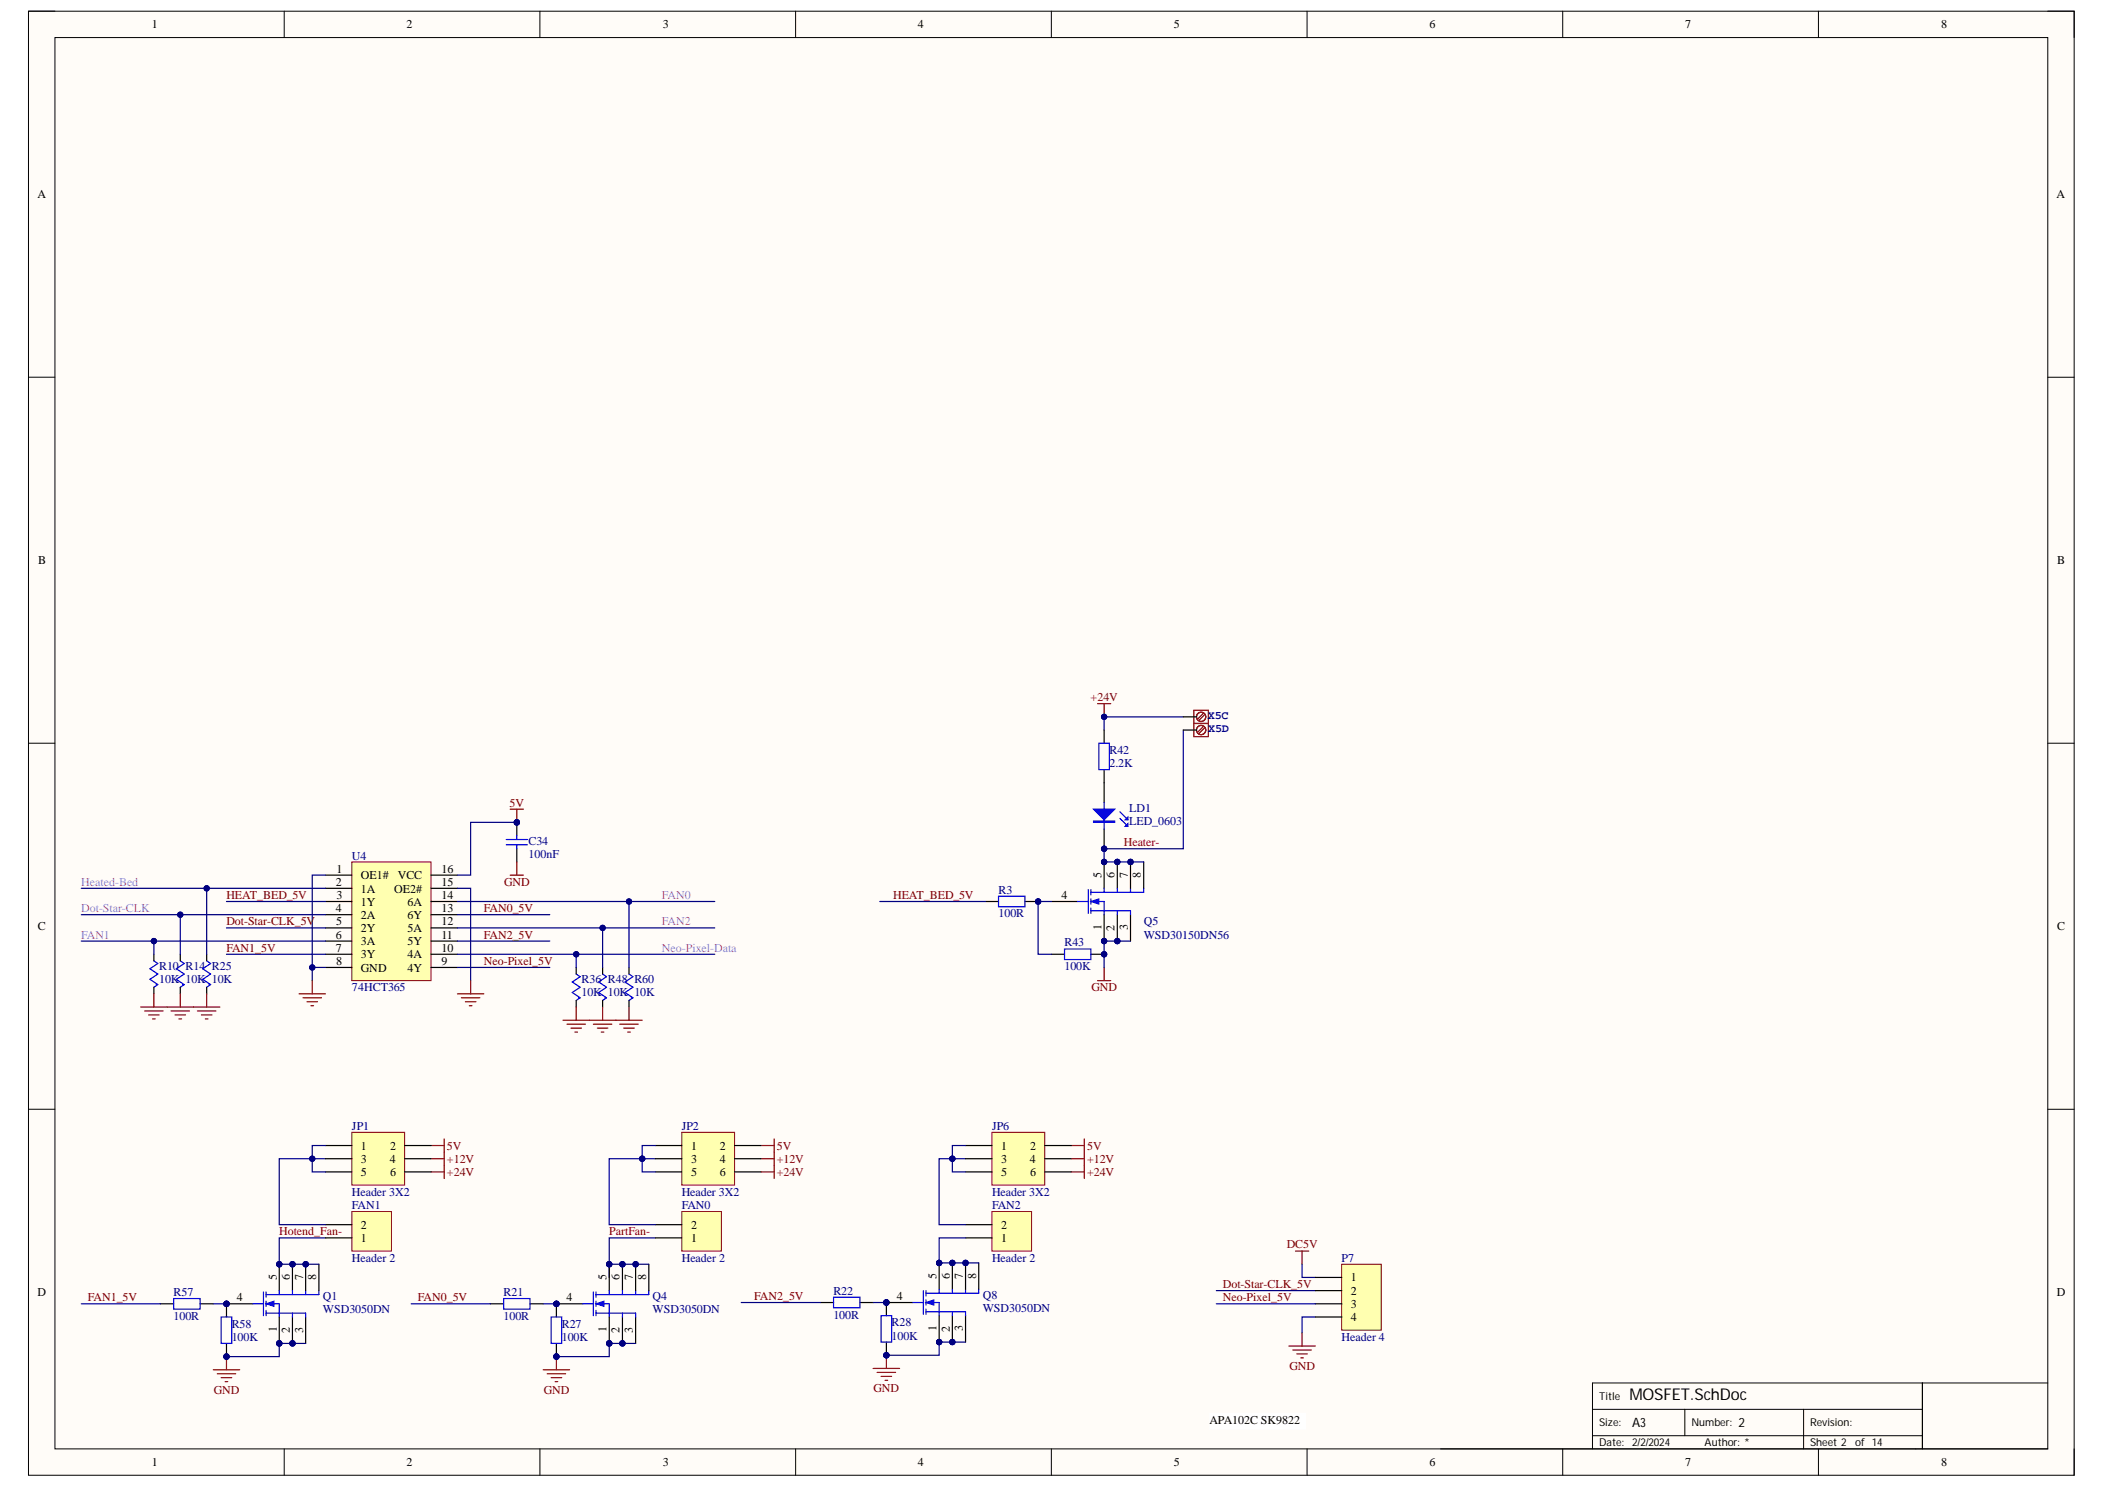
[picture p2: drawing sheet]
<svg xmlns="http://www.w3.org/2000/svg" width="297mm" height="210mm" viewBox="0 0 297 210" stroke-linecap="round" stroke-linejoin="round" font-family="sans-serif">
<defs><g id="words">
<text font-size="2.3" x="229.9" y="197.5">MOSFET.SchDoc</text>
<g font-size="1.8">
<text x="230.3" y="201.3">A3</text>
<text x="245.3" y="201.3">2</text>
</g>
<g font-size="1.7">
<text x="21.4" y="4">1</text>
<text x="57.4" y="4">2</text>
<text x="93.5" y="4">3</text>
<text x="129.5" y="4">4</text>
<text x="165.7" y="4">5</text>
<text x="201.7" y="4">6</text>
<text x="237.8" y="4">7</text>
<text x="273.9" y="4">8</text>
<text x="5.3" y="28">A</text>
<text x="290.2" y="28">A</text>
<text x="5.4" y="79.6">B</text>
<text x="290.3" y="79.6">B</text>
<text x="47.4" y="125">2</text>
<text x="47.5" y="123.1">1</text>
<text x="50.9" y="124">OE1#</text>
<text x="50.9" y="125.9">1A</text>
<text x="55.6" y="125.9">OE2#</text>
<text x="56.1" y="124">VCC</text>
<text x="62.3" y="125">15</text>
<text x="62.3" y="123.1">16</text>
<text x="155.4" y="123.8" transform="rotate(-90 155.4 123.8)">5</text>
<text x="157.3" y="123.8" transform="rotate(-90 157.3 123.8)">6</text>
<text x="159.1" y="123.8" transform="rotate(-90 159.1 123.8)">7</text>
<text x="161" y="123.8" transform="rotate(-90 161 123.8)">8</text>
<text x="5.3" y="131.2">C</text>
<text x="47.4" y="128.7">4</text>
<text x="47.4" y="130.6">5</text>
<text x="47.5" y="126.8">3</text>
<text x="50.9" y="127.8">1Y</text>
<text x="50.9" y="129.6">2A</text>
<text x="50.9" y="131.5">2Y</text>
<text x="57.5" y="131.5">5A</text>
<text x="57.5" y="129.6">6Y</text>
<text x="57.5" y="127.8">6A</text>
<text x="62.3" y="130.6">12</text>
<text x="62.3" y="128.7">13</text>
<text x="62.3" y="126.8">14</text>
<text x="149.8" y="126.8">4</text>
<text x="155.4" y="131.1" transform="rotate(-90 155.4 131.1)">1</text>
<text x="157.3" y="131.3" transform="rotate(-90 157.3 131.3)">2</text>
<text x="159.1" y="131.2" transform="rotate(-90 159.1 131.2)">3</text>
<text x="290.3" y="131.2">C</text>
<text x="47.4" y="132.4">6</text>
<text x="47.4" y="134.3">7</text>
<text x="47.4" y="136.1">8</text>
<text x="50.9" y="133.3">3A</text>
<text x="50.9" y="135.2">3Y</text>
<text x="50.9" y="137.1">GND</text>
<text x="57.5" y="137.1">4Y</text>
<text x="57.5" y="135.2">4A</text>
<text x="57.5" y="133.3">5Y</text>
<text x="62.3" y="136.1">9</text>
<text x="62.3" y="134.3">10</text>
<text x="62.3" y="132.4">11</text>
<text x="50.9" y="162.2">1</text>
<text x="50.9" y="164">3</text>
<text x="50.9" y="165.9">5</text>
<text x="55" y="164">4</text>
<text x="55" y="162.2">2</text>
<text x="55" y="165.9">6</text>
<text x="97.5" y="162.2">1</text>
<text x="97.5" y="164">3</text>
<text x="97.5" y="165.9">5</text>
<text x="101.6" y="162.2">2</text>
<text x="101.6" y="164">4</text>
<text x="101.6" y="165.9">6</text>
<text x="141.3" y="162.2">1</text>
<text x="141.3" y="164">3</text>
<text x="141.3" y="165.9">5</text>
<text x="145.3" y="164">4</text>
<text x="145.4" y="162.2">2</text>
<text x="145.4" y="165.9">6</text>
<text x="50.9" y="173.3">2</text>
<text x="97.5" y="173.3">2</text>
<text x="141.3" y="173.3">2</text>
<text x="50.9" y="175.2">1</text>
<text x="97.5" y="175.2">1</text>
<text x="141.3" y="175.2">1</text>
<text x="5.3" y="182.9">D</text>
<text x="33.4" y="183.5">4</text>
<text x="39" y="180.5" transform="rotate(-90 39 180.5)">5</text>
<text x="40.9" y="180.5" transform="rotate(-90 40.9 180.5)">6</text>
<text x="42.8" y="180.5" transform="rotate(-90 42.8 180.5)">7</text>
<text x="44.6" y="180.5" transform="rotate(-90 44.6 180.5)">8</text>
<text x="80" y="183.5">4</text>
<text x="85.6" y="180.5" transform="rotate(-90 85.6 180.5)">5</text>
<text x="87.4" y="180.5" transform="rotate(-90 87.4 180.5)">6</text>
<text x="89.3" y="180.5" transform="rotate(-90 89.3 180.5)">7</text>
<text x="91.2" y="180.5" transform="rotate(-90 91.2 180.5)">8</text>
<text x="126.5" y="183.4">4</text>
<text x="132.2" y="180.4" transform="rotate(-90 132.2 180.4)">5</text>
<text x="134" y="180.4" transform="rotate(-90 134 180.4)">6</text>
<text x="135.9" y="180.4" transform="rotate(-90 135.9 180.4)">7</text>
<text x="137.7" y="180.4" transform="rotate(-90 137.7 180.4)">8</text>
<text x="190.6" y="180.8">1</text>
<text x="190.6" y="182.6">2</text>
<text x="190.6" y="184.5">3</text>
<text x="290.2" y="182.9">D</text>
<text x="39" y="187.9" transform="rotate(-90 39 187.9)">1</text>
<text x="40.9" y="188" transform="rotate(-90 40.9 188)">2</text>
<text x="42.8" y="188" transform="rotate(-90 42.8 188)">3</text>
<text x="85.6" y="187.9" transform="rotate(-90 85.6 187.9)">1</text>
<text x="87.4" y="188" transform="rotate(-90 87.4 188)">2</text>
<text x="89.3" y="188" transform="rotate(-90 89.3 188)">3</text>
<text x="132.2" y="187.7" transform="rotate(-90 132.2 187.7)">1</text>
<text x="134" y="187.9" transform="rotate(-90 134 187.9)">2</text>
<text x="135.9" y="187.8" transform="rotate(-90 135.9 187.8)">3</text>
<text x="190.6" y="186.3">4</text>
<text x="170.7" y="200.9">APA102C SK9822</text>
<text x="21.4" y="206.8">1</text>
<text x="57.4" y="206.8">2</text>
<text x="93.5" y="206.8">3</text>
<text x="129.5" y="206.8">4</text>
<text x="165.7" y="206.8">5</text>
<text x="201.7" y="206.8">6</text>
<text x="237.8" y="206.8">7</text>
<text x="273.9" y="206.8">8</text>
</g>
<g font-size="1.7" fill="#800000">
<text x="153.9" y="98.9">+24V</text>
<text x="71.9" y="113.8">5V</text>
<text x="71.2" y="125">GND</text>
<text x="31.9" y="126.8">HEAT_BED_5V</text>
<text x="31.9" y="130.6">Dot-Star-CLK_5V</text>
<text x="68.3" y="128.7">FAN0_5V</text>
<text x="126" y="126.8">HEAT_BED_5V</text>
<text x="31.9" y="134.3">FAN1_5V</text>
<text x="68.3" y="132.4">FAN2_5V</text>
<text x="68.3" y="136.1">Neo-Pixel_5V</text>
<text x="154" y="139.8">GND</text>
<text x="63.1" y="165.9">+24V</text>
<text x="63.1" y="164">+12V</text>
<text x="63.1" y="162.2">5V</text>
<text x="109.6" y="165.9">+24V</text>
<text x="109.6" y="164">+12V</text>
<text x="109.6" y="162.2">5V</text>
<text x="153.4" y="165.9">+24V</text>
<text x="153.4" y="164">+12V</text>
<text x="153.4" y="162.2">5V</text>
<text x="181.6" y="176.1">DC5V</text>
<text x="12.4" y="183.5">FAN1_5V</text>
<text x="59" y="183.5">FAN0_5V</text>
<text x="106.4" y="183.4">FAN2_5V</text>
<text x="172.6" y="183.5">Neo-Pixel_5V</text>
<text x="172.6" y="181.7">Dot-Star-CLK_5V</text>
<text x="30.2" y="196.6">GND</text>
<text x="76.7" y="196.6">GND</text>
<text x="123.3" y="196.4">GND</text>
<text x="181.9" y="193.2">GND</text>
</g>
<g font-size="1.7" fill="#000080">
<text x="156.6" y="106.3">R42</text>
<text x="156.6" y="108.2">2.2K</text>
<text x="74.6" y="119.2">C34</text>
<text x="159.4" y="114.5">LD1</text>
<text x="159.4" y="116.4">LED_0603</text>
<text x="49.7" y="121.3">U4</text>
<text x="74.6" y="121">100nF</text>
<text x="140.9" y="126.1">R3</text>
<text x="140.9" y="129.4">100R</text>
<text x="161.4" y="130.6">Q5</text>
<text x="22.5" y="136.8">R10 R14 R25</text>
<text x="150.2" y="133.5">R43</text>
<text x="150.2" y="136.8">100K</text>
<text x="161.4" y="132.4">WSD30150DN56</text>
<text x="22.5" y="138.7">10K 10K 10K</text>
<text x="49.7" y="139.8">74HCT365</text>
<text x="82.1" y="138.7">R36 R48 R60</text>
<text x="82.1" y="140.6">10K 10K 10K</text>
<text x="49.7" y="159.4">JP1</text>
<text x="96.2" y="159.4">JP2</text>
<text x="140" y="159.4">JP6</text>
<text x="49.7" y="170.5">FAN1</text>
<text x="49.7" y="168.7">Header 3X2</text>
<text x="96.2" y="170.5">FAN0</text>
<text x="96.2" y="168.7">Header 3X2</text>
<text x="140" y="170.5">FAN2</text>
<text x="140" y="168.7">Header 3X2</text>
<text x="49.7" y="178">Header 2</text>
<text x="96.2" y="178">Header 2</text>
<text x="140" y="178">Header 2</text>
<text x="189.3" y="178">P7</text>
<text x="24.5" y="182.8">R57</text>
<text x="45.6" y="183.4">Q1</text>
<text x="45.6" y="185.2">WSD3050DN</text>
<text x="71.1" y="182.8">R21</text>
<text x="92.1" y="183.4">Q4</text>
<text x="92.1" y="185.2">WSD3050DN</text>
<text x="117.6" y="182.6">R22</text>
<text x="138.7" y="183.2">Q8</text>
<text x="138.7" y="185.1">WSD3050DN</text>
<text x="24.5" y="186.2">100R</text>
<text x="32.7" y="187.3">R58</text>
<text x="32.7" y="189.2">100K</text>
<text x="71.1" y="186.2">100R</text>
<text x="79.3" y="187.3">R27</text>
<text x="79.3" y="189.2">100K</text>
<text x="117.6" y="186">100R</text>
<text x="125.8" y="187.1">R28</text>
<text x="125.8" y="189">100K</text>
<text x="189.3" y="189.2">Header 4</text>
</g>
<g font-size="1.7" fill="#980000">
<text x="158.6" y="119.4">Heater-</text>
<text x="39.4" y="174.3">Hotend_Fan-</text>
<text x="86" y="174.3">PartFan-</text>
</g>
<g font-size="1.7" fill="#f0f">
<text x="11.5" y="125">Heated-Bed</text>
<text x="11.5" y="128.7">Dot-Star-CLK</text>
<text x="93.4" y="126.8">FAN0</text>
<text x="93.4" y="130.6">FAN2</text>
<text x="11.5" y="132.4">FAN1</text>
<text x="93.4" y="134.3">Neo-Pixel-Data</text>
</g>
<g font-size="1.6" fill="#000080">
<text x="170.4" y="101.4">X5C</text>
<text x="170.5" y="103.2">X5D</text>
</g>
<g font-size="1.5">
<text x="225.6" y="197.5">Title</text>
<text x="225.6" y="201.2">Size:</text>
<text x="238.7" y="201.2">Number:</text>
<text x="255.4" y="201.2">Revision:</text>
<text x="225.6" y="204">Date: 2/2/2024</text>
<text x="240.5" y="204">Author: *</text>
<text x="255.4" y="204">Sheet 2 of 14</text>
</g>
</g></defs>
<path d="M4 1.6h288.7v206.5h-288.7z" fill-rule="evenodd" fill="#fffcf8"/>
<path d="M4 1.6h288.7v206.5h-288.7z" fill="none" stroke="#000" stroke-width=".14"/>
<path d="M7.8 5.3h281.2v199.1h-281.2z" fill-rule="evenodd" fill="#fffcf8"/>
<g fill="none" stroke="#000" stroke-width=".14">
<path d="M4 1.6h3.7M7.8 5.3h281.2v199.1h-281.2zM40.1 1.6v3.7M76.2 1.6v3.7M112.3 1.6v3.7M148.4 1.6v3.7M184.4 1.6v3.7M220.5 1.6v3.7M256.6 1.6v3.7M289 1.6h3.7v3.7M4 53.2h3.7M289 53.2h3.7"/>
<path d="M4 104.8h3.7M289 104.8h3.7M4 156.5h3.7M289 156.5h3.7M224.7 198.8h46.6M237.7 198.8v3.7M254.5 198.8v5.6M271.3 195.1v9.3M289 195.1h-64.3v9.3M40.1 204.4v3.7M76.2 204.4v3.7M112.3 204.4v3.7"/>
<path d="M148.4 204.4v3.7M184.4 204.4v3.7M203.3 204.4h85.7M220.5 204.4v3.7M224.7 202.5h46.6M256.6 204.4v3.7M292.7 204.4v3.7"/>
</g>
<path d="M76.7 193.2h3.7M77.2 193.8h2.6M77.8 194.3h1.5M78.3 194.9h.4M78.5 191.4v1.8" fill="none" stroke="#800000" stroke-width=".17"/>
<circle cx="78.5" cy="191.4" r=".37" fill="#000080"/>
<circle cx="78.5" cy="191.4" r=".37" fill="none" stroke="#000080" stroke-width=".14"/>
<circle cx="32" cy="191.4" r=".37" fill="#000080"/>
<circle cx="32" cy="191.4" r=".37" fill="none" stroke="#000080" stroke-width=".14"/>
<circle cx="32" cy="183.9" r=".37" fill="#000080"/>
<circle cx="32" cy="183.9" r=".37" fill="none" stroke="#000080" stroke-width=".14"/>
<path d="M32 189.5v1.9" fill="none" stroke="#000" stroke-width=".17"/>
<circle cx="32" cy="191.4" r=".37" fill="#000080"/>
<circle cx="32" cy="191.4" r=".37" fill="none" stroke="#000080" stroke-width=".14"/>
<path d="M32 183.9v1.9" fill="none" stroke="#000" stroke-width=".17"/>
<circle cx="32" cy="183.9" r=".37" fill="#000080"/>
<circle cx="32" cy="183.9" r=".37" fill="none" stroke="#000080" stroke-width=".14"/>
<path d="M24.5 183.2h3.7v1.5h-3.7zM31.2 185.8h1.5v3.7h-1.5z" fill="none" stroke="#00f" stroke-width=".17"/>
<path d="M22.6 183.9h1.9M28.2 183.9h1.9" fill="none" stroke="#000" stroke-width=".17"/>
<path d="M154.9 99.3h1.8M155.8 99.3v1.8M154.9 138.3h1.8M155.8 136.5v1.8" fill="none" stroke="#800000" stroke-width=".17"/>
<circle cx="155.8" cy="101.1" r=".37" fill="#000080"/>
<circle cx="155.8" cy="101.1" r=".37" fill="none" stroke="#000080" stroke-width=".14"/>
<circle cx="155.8" cy="121.6" r=".37" fill="#000080"/>
<circle cx="155.8" cy="121.6" r=".37" fill="none" stroke="#000080" stroke-width=".14"/>
<circle cx="155.8" cy="132.8" r=".37" fill="#000080"/>
<circle cx="155.8" cy="132.8" r=".37" fill="none" stroke="#000080" stroke-width=".14"/>
<circle cx="157.7" cy="132.8" r=".37" fill="#000080"/>
<circle cx="157.7" cy="132.8" r=".37" fill="none" stroke="#000080" stroke-width=".14"/>
<circle cx="157.7" cy="121.6" r=".37" fill="#000080"/>
<circle cx="157.7" cy="121.6" r=".37" fill="none" stroke="#000080" stroke-width=".14"/>
<circle cx="159.5" cy="121.6" r=".37" fill="#000080"/>
<circle cx="159.5" cy="121.6" r=".37" fill="none" stroke="#000080" stroke-width=".14"/>
<path d="M155.8 121.6v3.7" fill="none" stroke="#000" stroke-width=".17"/>
<circle cx="155.8" cy="121.6" r=".37" fill="#000080"/>
<circle cx="155.8" cy="121.6" r=".37" fill="none" stroke="#000080" stroke-width=".14"/>
<path d="M148.4 127.2h3.7M159.5 129v3.8" fill="none" stroke="#000" stroke-width=".17"/>
<path d="M152.1 127.2h1.5M153.6 125.5v3.3M153.9 125.9h1.9M153.9 127.2h1.9v1.8M153.9 128.5h1.9M153.9 125.5v.7M153.9 126.8v.7M153.9 128.1v.7" fill="none" stroke="#00f" stroke-width=".17"/>
<path d="M153.9 127.2l1.2-.4v.7z" fill="#00f"/>
<path d="M153.9 127.2l1.2-.4v.7z" fill="none" stroke="#00f" stroke-width=".14"/>
<path d="M159.5 125.3v.6M161.4 125.3v.6" fill="none" stroke="#00f" stroke-width=".17"/>
<path d="M155.8 129v3.8" fill="none" stroke="#000" stroke-width=".17"/>
<circle cx="155.8" cy="132.8" r=".37" fill="#000080"/>
<circle cx="155.8" cy="132.8" r=".37" fill="none" stroke="#000080" stroke-width=".14"/>
<path d="M157.7 129v3.8" fill="none" stroke="#000" stroke-width=".17"/>
<circle cx="157.7" cy="132.8" r=".37" fill="#000080"/>
<circle cx="157.7" cy="132.8" r=".37" fill="none" stroke="#000080" stroke-width=".14"/>
<path d="M157.7 121.6v3.7" fill="none" stroke="#000" stroke-width=".17"/>
<circle cx="157.7" cy="121.6" r=".37" fill="#000080"/>
<circle cx="157.7" cy="121.6" r=".37" fill="none" stroke="#000080" stroke-width=".14"/>
<path d="M159.5 121.6v3.7" fill="none" stroke="#000" stroke-width=".17"/>
<circle cx="159.5" cy="121.6" r=".37" fill="#000080"/>
<circle cx="159.5" cy="121.6" r=".37" fill="none" stroke="#000080" stroke-width=".14"/>
<path d="M161.4 121.6v3.7" fill="none" stroke="#000" stroke-width=".17"/>
<path d="M155.8 125.3v.6h5.6M155.8 128.5h3.7v.5M157.7 125.3v.6M157.7 128.5v.5" fill="none" stroke="#00f" stroke-width=".17"/>
<circle cx="155.8" cy="119.7" r=".37" fill="#000080"/>
<circle cx="155.8" cy="119.7" r=".37" fill="none" stroke="#000080" stroke-width=".14"/>
<path d="M155.8 116.9v2.8" fill="none" stroke="#000" stroke-width=".17"/>
<circle cx="155.8" cy="119.7" r=".37" fill="#000080"/>
<circle cx="155.8" cy="119.7" r=".37" fill="none" stroke="#000080" stroke-width=".14"/>
<path d="M155.8 110.4v2.8" fill="none" stroke="#000" stroke-width=".17"/>
<path d="M155.8 113.2v3.7M158 114.5l1.2 1.1M158 115.5l1.2 1.1" fill="none" stroke="#00f" stroke-width=".17"/>
<path d="M154.3 114.1h3l-1.5 1.5z" fill="#00f"/>
<path d="M154.3 114.1h3l-1.5 1.5zM154.3 115.8h3v.2h-3z" fill="none" stroke="#00f" stroke-width=".17"/>
<path d="M154.3 115.9h3" fill="none" stroke="#00f" stroke-width=".18"/>
<path d="M158.8 116.6l.4-.4v.4z" fill="#00f"/>
<path d="M158.8 116.6l.4-.4v.4z" fill="none" stroke="#00f" stroke-width=".17"/>
<path d="M158.8 115.6l.4-.3v.3z" fill="#00f"/>
<path d="M158.8 115.6l.4-.3v.3z" fill="none" stroke="#00f" stroke-width=".17"/>
<circle cx="155.8" cy="134.6" r=".37" fill="#000080"/>
<circle cx="155.8" cy="134.6" r=".37" fill="none" stroke="#000080" stroke-width=".14"/>
<path d="M153.9 134.6h1.9" fill="none" stroke="#000" stroke-width=".17"/>
<circle cx="155.8" cy="134.6" r=".37" fill="#000080"/>
<circle cx="155.8" cy="134.6" r=".37" fill="none" stroke="#000080" stroke-width=".14"/>
<path d="M148.4 134.6h1.8" fill="none" stroke="#000" stroke-width=".17"/>
<path d="M150.2 133.9h3.7v1.5h-3.7z" fill="none" stroke="#00f" stroke-width=".17"/>
<circle cx="146.5" cy="127.2" r=".37" fill="#000080"/>
<circle cx="146.5" cy="127.2" r=".37" fill="none" stroke="#000080" stroke-width=".14"/>
<path d="M144.6 127.2h1.9" fill="none" stroke="#000" stroke-width=".17"/>
<circle cx="146.5" cy="127.2" r=".37" fill="#000080"/>
<circle cx="146.5" cy="127.2" r=".37" fill="none" stroke="#000080" stroke-width=".14"/>
<path d="M155.8 103v1.8M155.8 108.6v1.8M139 127.2h1.9" fill="none" stroke="#000" stroke-width=".17"/>
<path d="M155.1 104.8h1.4v3.8h-1.4zM140.9 126.4h3.7v1.5h-3.7z" fill="none" stroke="#00f" stroke-width=".17"/>
<path d="M140 170.9h5.6v5.6h-5.6z" fill-rule="evenodd" fill="#ffffb0"/>
<path d="M140 170.9h5.6v5.6h-5.6z" fill="none" stroke="#800000" stroke-width=".14"/>
<path d="M136.2 174.6h3.8M136.2 172.8h3.8" fill="none" stroke="#000" stroke-width=".17"/>
<path d="M30.1 193.2h3.7M30.7 193.8h2.6M31.2 194.3h1.5M31.8 194.9h.3M32 191.4v1.8" fill="none" stroke="#800000" stroke-width=".17"/>
<circle cx="32" cy="191.4" r=".37" fill="#000080"/>
<circle cx="32" cy="191.4" r=".37" fill="none" stroke="#000080" stroke-width=".14"/>
<circle cx="78.5" cy="191.4" r=".37" fill="#000080"/>
<circle cx="78.5" cy="191.4" r=".37" fill="none" stroke="#000080" stroke-width=".14"/>
<circle cx="78.5" cy="183.9" r=".37" fill="#000080"/>
<circle cx="78.5" cy="183.9" r=".37" fill="none" stroke="#000080" stroke-width=".14"/>
<path d="M78.5 189.5v1.9" fill="none" stroke="#000" stroke-width=".17"/>
<circle cx="78.5" cy="191.4" r=".37" fill="#000080"/>
<circle cx="78.5" cy="191.4" r=".37" fill="none" stroke="#000080" stroke-width=".14"/>
<path d="M78.5 183.9v1.9" fill="none" stroke="#000" stroke-width=".17"/>
<circle cx="78.5" cy="183.9" r=".37" fill="#000080"/>
<circle cx="78.5" cy="183.9" r=".37" fill="none" stroke="#000080" stroke-width=".14"/>
<path d="M71.1 183.2h3.7v1.5h-3.7zM77.8 185.8h1.5v3.7h-1.5z" fill="none" stroke="#00f" stroke-width=".17"/>
<path d="M69.2 183.9h1.9M74.8 183.9h1.9" fill="none" stroke="#000" stroke-width=".17"/>
<path d="M72 114.1h1.9M72.9 114.1v1.9M182.8 176.5h1.9M183.7 176.5v1.8M181.9 189.9h3.7M182.4 190.4h2.6M183 191h1.5M183.6 191.5h.3M183.7 188v1.9" fill="none" stroke="#800000" stroke-width=".17"/>
<circle cx="72.9" cy="116" r=".37" fill="#000080"/>
<circle cx="72.9" cy="116" r=".37" fill="none" stroke="#000080" stroke-width=".14"/>
<circle cx="72.9" cy="116" r=".37" fill="#000080"/>
<circle cx="72.9" cy="116" r=".37" fill="none" stroke="#000080" stroke-width=".14"/>
<path d="M72.9 116v1.9M72.9 119.7v1.9" fill="none" stroke="#000" stroke-width=".17"/>
<circle cx="72.9" cy="116" r=".37" fill="#000080"/>
<circle cx="72.9" cy="116" r=".37" fill="none" stroke="#000080" stroke-width=".14"/>
<path d="M71.4 118.4h3M71.4 119.2h3M72.9 117.9v.5M72.9 119.2v.5" fill="none" stroke="#00f" stroke-width=".17"/>
<path d="M72 123.4h1.9M72.9 121.6v1.8M123.2 193h3.7M123.8 193.6h2.6M124.3 194.2h1.5M124.9 194.7h.4M125.1 191.2v1.8" fill="none" stroke="#800000" stroke-width=".17"/>
<circle cx="125.1" cy="191.2" r=".37" fill="#000080"/>
<circle cx="125.1" cy="191.2" r=".37" fill="none" stroke="#000080" stroke-width=".14"/>
<circle cx="125.1" cy="191.2" r=".37" fill="#000080"/>
<circle cx="125.1" cy="191.2" r=".37" fill="none" stroke="#000080" stroke-width=".14"/>
<circle cx="125.1" cy="183.7" r=".38" fill="#000080"/>
<circle cx="125.1" cy="183.7" r=".38" fill="none" stroke="#000080" stroke-width=".14"/>
<path d="M125.1 189.3v1.9" fill="none" stroke="#000" stroke-width=".17"/>
<circle cx="125.1" cy="191.2" r=".37" fill="#000080"/>
<circle cx="125.1" cy="191.2" r=".37" fill="none" stroke="#000080" stroke-width=".14"/>
<path d="M125.1 183.7v1.9" fill="none" stroke="#000" stroke-width=".17"/>
<circle cx="125.1" cy="183.7" r=".38" fill="#000080"/>
<circle cx="125.1" cy="183.7" r=".38" fill="none" stroke="#000080" stroke-width=".14"/>
<path d="M117.6 183h3.7v1.5h-3.7zM124.3 185.6h1.5v3.7h-1.5z" fill="none" stroke="#00f" stroke-width=".17"/>
<path d="M115.8 183.7h1.8M121.3 183.7h1.9" fill="none" stroke="#000" stroke-width=".17"/>
<path d="M86 189.5v1.9h-7.5" fill="none" stroke="#000080" stroke-width=".17"/>
<circle cx="78.5" cy="191.4" r=".37" fill="#000080"/>
<circle cx="78.5" cy="191.4" r=".37" fill="none" stroke="#000080" stroke-width=".14"/>
<circle cx="86" cy="189.5" r=".38" fill="#000080"/>
<circle cx="86" cy="189.5" r=".38" fill="none" stroke="#000080" stroke-width=".14"/>
<path d="M148.4 127.2h-1.9v7.4h1.9" fill="none" stroke="#000080" stroke-width=".17"/>
<circle cx="146.5" cy="127.2" r=".37" fill="#000080"/>
<circle cx="146.5" cy="127.2" r=".37" fill="none" stroke="#000080" stroke-width=".14"/>
<path d="M167 101.1h-11.2v1.9" fill="none" stroke="#000080" stroke-width=".17"/>
<circle cx="155.8" cy="101.1" r=".37" fill="#000080"/>
<circle cx="155.8" cy="101.1" r=".37" fill="none" stroke="#000080" stroke-width=".14"/>
<path d="M159.5 132.8h-3.7v3.7" fill="none" stroke="#000080" stroke-width=".17"/>
<circle cx="157.7" cy="132.8" r=".37" fill="#000080"/>
<circle cx="157.7" cy="132.8" r=".37" fill="none" stroke="#000080" stroke-width=".14"/>
<circle cx="155.8" cy="132.8" r=".37" fill="#000080"/>
<circle cx="155.8" cy="132.8" r=".37" fill="none" stroke="#000080" stroke-width=".14"/>
<circle cx="155.8" cy="134.6" r=".37" fill="#000080"/>
<circle cx="155.8" cy="134.6" r=".37" fill="none" stroke="#000080" stroke-width=".14"/>
<path d="M167 103v16.7h-11.2v1.9h5.6" fill="none" stroke="#000080" stroke-width=".17"/>
<circle cx="159.5" cy="121.6" r=".37" fill="#000080"/>
<circle cx="159.5" cy="121.6" r=".37" fill="none" stroke="#000080" stroke-width=".14"/>
<circle cx="157.7" cy="121.6" r=".37" fill="#000080"/>
<circle cx="157.7" cy="121.6" r=".37" fill="none" stroke="#000080" stroke-width=".14"/>
<circle cx="155.8" cy="121.6" r=".37" fill="#000080"/>
<circle cx="155.8" cy="121.6" r=".37" fill="none" stroke="#000080" stroke-width=".14"/>
<circle cx="155.8" cy="119.7" r=".37" fill="#000080"/>
<circle cx="155.8" cy="119.7" r=".37" fill="none" stroke="#000080" stroke-width=".14"/>
<path d="M76.7 183.9h1.8" fill="none" stroke="#000080" stroke-width=".17"/>
<circle cx="78.5" cy="183.9" r=".37" fill="#000080"/>
<circle cx="78.5" cy="183.9" r=".37" fill="none" stroke="#000080" stroke-width=".14"/>
<path d="M124.1 127.2h14.9M39.4 189.5v1.9h-7.4" fill="none" stroke="#000080" stroke-width=".17"/>
<circle cx="32" cy="191.4" r=".37" fill="#000080"/>
<circle cx="32" cy="191.4" r=".37" fill="none" stroke="#000080" stroke-width=".14"/>
<circle cx="39.4" cy="189.5" r=".37" fill="#000080"/>
<circle cx="39.4" cy="189.5" r=".37" fill="none" stroke="#000080" stroke-width=".14"/>
<path d="M30.1 183.9h1.9" fill="none" stroke="#000080" stroke-width=".17"/>
<circle cx="32" cy="183.9" r=".37" fill="#000080"/>
<circle cx="32" cy="183.9" r=".37" fill="none" stroke="#000080" stroke-width=".14"/>
<path d="M183.7 178.3v1.9h1.9M11.5 183.9h11.1M58 183.9h11.2M132.5 189.3v1.9h-7.4M171.6 182.1h14M185.6 185.8h-1.9v2.2" fill="none" stroke="#000080" stroke-width=".17"/>
<circle cx="125.1" cy="191.2" r=".37" fill="#000080"/>
<circle cx="125.1" cy="191.2" r=".37" fill="none" stroke="#000080" stroke-width=".14"/>
<circle cx="132.5" cy="189.3" r=".37" fill="#000080"/>
<circle cx="132.5" cy="189.3" r=".37" fill="none" stroke="#000080" stroke-width=".14"/>
<path d="M123.2 183.7h1.9" fill="none" stroke="#000080" stroke-width=".17"/>
<circle cx="125.1" cy="183.7" r=".38" fill="#000080"/>
<circle cx="125.1" cy="183.7" r=".38" fill="none" stroke="#000080" stroke-width=".14"/>
<path d="M104.6 183.7h11.2" fill="none" stroke="#000080" stroke-width=".17"/>
<path d="M49.6 121.6h11.2v16.7h-11.2z" fill-rule="evenodd" fill="#ffffb0"/>
<path d="M49.6 121.6h11.2v16.7h-11.2z" fill="none" stroke="#800000" stroke-width=".14"/>
<g fill="none" stroke="#000" stroke-width=".17">
<path d="M45.9 123.4h3.7M45.9 125.3h3.7M45.9 127.2h3.7M45.9 129h3.7M45.9 130.9h3.7M45.9 132.8h3.7M45.9 134.6h3.7M45.9 136.5h3.7M60.8 123.4h3.7M60.8 125.3h3.7M60.8 127.2h3.7M60.8 129h3.7"/>
<path d="M60.8 130.9h3.7M60.8 132.8h3.7M60.8 134.6h3.7M60.8 136.5h3.7"/>
</g>
<path d="M64.5 127.2h36.4" fill="none" stroke="#000080" stroke-width=".17"/>
<circle cx="88.8" cy="127.2" r=".37" fill="#000080"/>
<circle cx="88.8" cy="127.2" r=".37" fill="none" stroke="#000080" stroke-width=".14"/>
<path d="M64.5 130.9h36.4M64.5 129h13.1" fill="none" stroke="#000080" stroke-width=".17"/>
<circle cx="85" cy="130.9" r=".37" fill="#000080"/>
<circle cx="85" cy="130.9" r=".37" fill="none" stroke="#000080" stroke-width=".14"/>
<path d="M64.5 134.6h36.4M64.5 132.8h13.1" fill="none" stroke="#000080" stroke-width=".17"/>
<circle cx="81.3" cy="134.6" r=".37" fill="#000080"/>
<circle cx="81.3" cy="134.6" r=".37" fill="none" stroke="#000080" stroke-width=".14"/>
<path d="M32 127.2h13.9M32 130.9h13.9M32 134.6h13.9M45.9 123.4h-1.8v14.9M64.5 136.5h13.1" fill="none" stroke="#000080" stroke-width=".17"/>
<circle cx="44.1" cy="136.5" r=".37" fill="#000080"/>
<circle cx="44.1" cy="136.5" r=".37" fill="none" stroke="#000080" stroke-width=".14"/>
<path d="M44.1 136.5h1.8" fill="none" stroke="#000080" stroke-width=".17"/>
<circle cx="44.1" cy="136.5" r=".37" fill="#000080"/>
<circle cx="44.1" cy="136.5" r=".37" fill="none" stroke="#000080" stroke-width=".14"/>
<path d="M44.1 138.3v1.9M66.4 138.3v1.9M42.2 140.2h3.7M42.8 140.8h2.6M43.3 141.3h1.5M43.9 141.9h.3M64.5 140.2h3.8M65.1 140.8h2.6M65.7 141.3h1.5M66.2 141.9h.4" fill="none" stroke="#800000" stroke-width=".17"/>
<path d="M72.9 116h-6.5v7.4h-1.9M64.5 125.3h1.9v13" fill="none" stroke="#000080" stroke-width=".17"/>
<circle cx="72.9" cy="116" r=".37" fill="#000080"/>
<circle cx="72.9" cy="116" r=".37" fill="none" stroke="#000080" stroke-width=".14"/>
<path d="M21.7 135.5l.6 .4-1.1 .8 1.1 .7-1.1 .7 1.1 .8-.6 .4M22.1 138.8v.2M25.4 135.5l.6 .4-1.1 .8 1.1 .7-1.1 .7 1.1 .8-.6 .4M25.8 138.8v.2M29.2 135.5l.5 .4-1.1 .8 1.1 .7-1.1 .7 1.1 .8-.5 .4M29.5 138.8v.2M81.3 137.4l.6 .4-1.1 .7 1.1 .8-1.1 .7 1.1 .8-.6 .3M85 137.4l.6 .4-1.1 .7 1.1 .8-1.1 .7 1.1 .8-.6 .3M88.8 137.4l.5 .4-1.1 .7 1.1 .8-1.1 .7 1.1 .8-.5 .3M81.7 140.7v.1M85.4 140.7v.1M89.1 140.7v.1" fill="none" stroke="#00f" stroke-width=".17"/>
<path d="M21.7 134.6v.9M21.7 139.3v.9M25.4 134.6v.9M25.4 139.3v.9M29.2 134.6v.9M29.2 139.3v.9M81.3 136.5v.9M85 136.5v.9M88.8 136.5v.9M81.3 141.1v1M85 141.1v1M88.8 141.1v1" fill="none" stroke="#000" stroke-width=".17"/>
<g fill="none" stroke="#800000" stroke-width=".17">
<path d="M19.9 142.1h11.1M20.4 142.6h2.6M21 143.2h1.5M21.5 143.7h.4M21.7 140.2v1.9M24.1 142.6h2.6M24.7 143.2h1.5M25.2 143.7h.4M25.4 140.2v1.9M27.9 142.6h2.6M28.4 143.2h1.5M29 143.7h.3"/>
<path d="M29.2 140.2v1.9M79.4 143.9h11.2M80 144.5h2.6M80.6 145h1.5M81.1 145.6h.4M81.3 142.1v1.8M83.7 144.5h2.6M84.3 145h1.5M84.8 145.6h.4M85 142.1v1.8M87.5 144.5h2.6M88 145h1.5"/>
<path d="M88.6 145.6h.3M88.8 142.1v1.8"/>
</g>
<path d="M11.5 129h34.4" fill="none" stroke="#000080" stroke-width=".17"/>
<circle cx="25.4" cy="129" r=".37" fill="#000080"/>
<circle cx="25.4" cy="129" r=".37" fill="none" stroke="#000080" stroke-width=".14"/>
<path d="M11.5 132.8h34.4" fill="none" stroke="#000080" stroke-width=".17"/>
<circle cx="21.7" cy="132.8" r=".37" fill="#000080"/>
<circle cx="21.7" cy="132.8" r=".37" fill="none" stroke="#000080" stroke-width=".14"/>
<path d="M11.5 125.3h34.4" fill="none" stroke="#000080" stroke-width=".17"/>
<circle cx="29.2" cy="125.3" r=".37" fill="#000080"/>
<circle cx="29.2" cy="125.3" r=".37" fill="none" stroke="#000080" stroke-width=".14"/>
<path d="M21.7 132.8v1.8" fill="none" stroke="#000080" stroke-width=".17"/>
<circle cx="21.7" cy="132.8" r=".37" fill="#000080"/>
<circle cx="21.7" cy="132.8" r=".37" fill="none" stroke="#000080" stroke-width=".14"/>
<path d="M29.2 125.3v9.3" fill="none" stroke="#000080" stroke-width=".17"/>
<circle cx="29.2" cy="125.3" r=".37" fill="#000080"/>
<circle cx="29.2" cy="125.3" r=".37" fill="none" stroke="#000080" stroke-width=".14"/>
<path d="M25.4 129v5.6" fill="none" stroke="#000080" stroke-width=".17"/>
<circle cx="25.4" cy="129" r=".37" fill="#000080"/>
<circle cx="25.4" cy="129" r=".37" fill="none" stroke="#000080" stroke-width=".14"/>
<path d="M81.3 134.6v1.9" fill="none" stroke="#000080" stroke-width=".17"/>
<circle cx="81.3" cy="134.6" r=".37" fill="#000080"/>
<circle cx="81.3" cy="134.6" r=".37" fill="none" stroke="#000080" stroke-width=".14"/>
<path d="M85 130.9v5.6" fill="none" stroke="#000080" stroke-width=".17"/>
<circle cx="85" cy="130.9" r=".37" fill="#000080"/>
<circle cx="85" cy="130.9" r=".37" fill="none" stroke="#000080" stroke-width=".14"/>
<path d="M88.8 127.2v9.3" fill="none" stroke="#000080" stroke-width=".17"/>
<circle cx="88.8" cy="127.2" r=".37" fill="#000080"/>
<circle cx="88.8" cy="127.2" r=".37" fill="none" stroke="#000080" stroke-width=".14"/>
<path d="M45.9 174.6h-6.5v3.7" fill="none" stroke="#000080" stroke-width=".17"/>
<circle cx="39.4" cy="178.3" r=".37" fill="#000080"/>
<circle cx="39.4" cy="178.3" r=".37" fill="none" stroke="#000080" stroke-width=".14"/>
<path d="M92.5 174.6h-6.5v5.6" fill="none" stroke="#000080" stroke-width=".17"/>
<circle cx="86" cy="178.3" r=".37" fill="#000080"/>
<circle cx="86" cy="178.3" r=".37" fill="none" stroke="#000080" stroke-width=".14"/>
<g fill="none" stroke="#800000" stroke-width=".17">
<path d="M168.5 100.2h2v3.7h-2zM168.5 102.1h2M169.8 100.7l-.8 .7M169.8 102.5l-.8 .8M170 100.8l-.8 .8M170 102.7l-.8 .7"/>
<circle cx="169.5" cy="103" r=".65"/>
<circle cx="169.5" cy="101.1" r=".65"/>
</g>
<path d="M167 101.1h1.8M167 103h1.8" fill="none" stroke="#000" stroke-width=".17"/>
<path d="M49.7 170.9h5.5v5.6h-5.5z" fill-rule="evenodd" fill="#ffffb0"/>
<path d="M49.7 170.9h5.5v5.6h-5.5z" fill="none" stroke="#800000" stroke-width=".14"/>
<path d="M45.9 172.8h3.7M45.9 174.6h3.8" fill="none" stroke="#000" stroke-width=".17"/>
<path d="M96.2 170.9h5.6v5.6h-5.6z" fill-rule="evenodd" fill="#ffffb0"/>
<path d="M96.2 170.9h5.6v5.6h-5.6z" fill="none" stroke="#800000" stroke-width=".14"/>
<path d="M92.5 172.8h3.7M92.5 174.6h3.7" fill="none" stroke="#000" stroke-width=".17"/>
<path d="M60.8 165.3h1.9M60.8 163.5h1.9M60.8 161.6h1.9M62.7 160.7v5.5" fill="none" stroke="#800000" stroke-width=".17"/>
<path d="M45.9 163.5h-6.5v9.3h6.5" fill="none" stroke="#000080" stroke-width=".17"/>
<circle cx="44.1" cy="163.5" r=".37" fill="#000080"/>
<circle cx="44.1" cy="163.5" r=".37" fill="none" stroke="#000080" stroke-width=".14"/>
<path d="M49.6 159.7h7.5v7.5h-7.5z" fill-rule="evenodd" fill="#ffffb0"/>
<path d="M49.6 159.7h7.5v7.5h-7.5z" fill="none" stroke="#800000" stroke-width=".14"/>
<path d="M45.9 161.6h3.7M45.9 163.5h3.7M45.9 165.3h3.7M57.1 161.6h3.7M57.1 163.5h3.7M57.1 165.3h3.7" fill="none" stroke="#000" stroke-width=".17"/>
<path d="M45.9 161.6h-1.8v3.7h1.8" fill="none" stroke="#000080" stroke-width=".17"/>
<circle cx="44.1" cy="163.5" r=".37" fill="#000080"/>
<circle cx="44.1" cy="163.5" r=".37" fill="none" stroke="#000080" stroke-width=".14"/>
<path d="M107.4 165.3h1.8M107.4 163.5h1.8M107.4 161.6h1.8M109.2 160.7v5.5" fill="none" stroke="#800000" stroke-width=".17"/>
<path d="M90.6 163.5h1.9" fill="none" stroke="#000080" stroke-width=".17"/>
<circle cx="90.6" cy="163.5" r=".37" fill="#000080"/>
<circle cx="90.6" cy="163.5" r=".37" fill="none" stroke="#000080" stroke-width=".14"/>
<path d="M96.2 159.7h7.5v7.5h-7.5z" fill-rule="evenodd" fill="#ffffb0"/>
<path d="M96.2 159.7h7.5v7.5h-7.5z" fill="none" stroke="#800000" stroke-width=".14"/>
<path d="M92.5 161.6h3.7M92.5 163.5h3.7M92.5 165.3h3.7M103.7 161.6h3.7M103.7 163.5h3.7M103.7 165.3h3.7" fill="none" stroke="#000" stroke-width=".17"/>
<path d="M92.5 161.6h-1.9v3.7h1.9" fill="none" stroke="#000080" stroke-width=".17"/>
<circle cx="90.6" cy="163.5" r=".37" fill="#000080"/>
<circle cx="90.6" cy="163.5" r=".37" fill="none" stroke="#000080" stroke-width=".14"/>
<path d="M90.6 163.5h-4.6v9.3h6.5" fill="none" stroke="#000080" stroke-width=".17"/>
<circle cx="90.6" cy="163.5" r=".37" fill="#000080"/>
<circle cx="90.6" cy="163.5" r=".37" fill="none" stroke="#000080" stroke-width=".14"/>
<path d="M151.1 165.3h1.9M151.1 163.5h1.9M151.1 161.6h1.9M153 160.7v5.5" fill="none" stroke="#800000" stroke-width=".17"/>
<path d="M134.4 163.5h1.8" fill="none" stroke="#000080" stroke-width=".17"/>
<circle cx="134.4" cy="163.5" r=".37" fill="#000080"/>
<circle cx="134.4" cy="163.5" r=".37" fill="none" stroke="#000080" stroke-width=".14"/>
<path d="M140 159.7h7.4v7.5h-7.4z" fill-rule="evenodd" fill="#ffffb0"/>
<path d="M140 159.7h7.4v7.5h-7.4z" fill="none" stroke="#800000" stroke-width=".14"/>
<path d="M136.2 161.6h3.8M136.2 163.5h3.8M136.2 165.3h3.8M147.4 161.6h3.7M147.4 163.5h3.7M147.4 165.3h3.7" fill="none" stroke="#000" stroke-width=".17"/>
<path d="M136.2 161.6h-1.8v3.7h1.8" fill="none" stroke="#000080" stroke-width=".17"/>
<circle cx="134.4" cy="163.5" r=".37" fill="#000080"/>
<circle cx="134.4" cy="163.5" r=".37" fill="none" stroke="#000080" stroke-width=".14"/>
<path d="M134.4 163.5h-1.9v9.3h3.7" fill="none" stroke="#000080" stroke-width=".17"/>
<circle cx="134.4" cy="163.5" r=".37" fill="#000080"/>
<circle cx="134.4" cy="163.5" r=".37" fill="none" stroke="#000080" stroke-width=".14"/>
<circle cx="39.4" cy="178.3" r=".37" fill="#000080"/>
<circle cx="39.4" cy="178.3" r=".37" fill="none" stroke="#000080" stroke-width=".14"/>
<circle cx="32" cy="183.9" r=".37" fill="#000080"/>
<circle cx="32" cy="183.9" r=".37" fill="none" stroke="#000080" stroke-width=".14"/>
<circle cx="39.4" cy="189.5" r=".37" fill="#000080"/>
<circle cx="39.4" cy="189.5" r=".37" fill="none" stroke="#000080" stroke-width=".14"/>
<circle cx="41.3" cy="189.5" r=".37" fill="#000080"/>
<circle cx="41.3" cy="189.5" r=".37" fill="none" stroke="#000080" stroke-width=".14"/>
<circle cx="41.3" cy="178.3" r=".37" fill="#000080"/>
<circle cx="41.3" cy="178.3" r=".37" fill="none" stroke="#000080" stroke-width=".14"/>
<circle cx="43.1" cy="178.3" r=".37" fill="#000080"/>
<circle cx="43.1" cy="178.3" r=".37" fill="none" stroke="#000080" stroke-width=".14"/>
<path d="M39.4 178.3v3.8" fill="none" stroke="#000" stroke-width=".17"/>
<circle cx="39.4" cy="178.3" r=".37" fill="#000080"/>
<circle cx="39.4" cy="178.3" r=".37" fill="none" stroke="#000080" stroke-width=".14"/>
<path d="M32 183.9h3.7" fill="none" stroke="#000" stroke-width=".17"/>
<circle cx="32" cy="183.9" r=".37" fill="#000080"/>
<circle cx="32" cy="183.9" r=".37" fill="none" stroke="#000080" stroke-width=".14"/>
<path d="M43.1 185.8v3.7" fill="none" stroke="#000" stroke-width=".17"/>
<path d="M35.7 183.9h1.5M37.2 182.2v3.4M37.5 182.6h1.9M37.5 183.9h1.9v1.9M37.5 185.2h1.9M37.5 182.2v.8M37.5 183.5v.8M37.5 184.8v.8" fill="none" stroke="#00f" stroke-width=".17"/>
<path d="M37.5 183.9l1.2-.4v.8z" fill="#00f"/>
<path d="M37.5 183.9l1.2-.4v.8z" fill="none" stroke="#00f" stroke-width=".14"/>
<path d="M43.1 182.1v.5M45 182.1v.5" fill="none" stroke="#00f" stroke-width=".17"/>
<path d="M39.4 185.8v3.7" fill="none" stroke="#000" stroke-width=".17"/>
<circle cx="39.4" cy="189.5" r=".37" fill="#000080"/>
<circle cx="39.4" cy="189.5" r=".37" fill="none" stroke="#000080" stroke-width=".14"/>
<path d="M41.3 185.8v3.7" fill="none" stroke="#000" stroke-width=".17"/>
<circle cx="41.3" cy="189.5" r=".37" fill="#000080"/>
<circle cx="41.3" cy="189.5" r=".37" fill="none" stroke="#000080" stroke-width=".14"/>
<path d="M41.3 178.3v3.8" fill="none" stroke="#000" stroke-width=".17"/>
<circle cx="41.3" cy="178.3" r=".37" fill="#000080"/>
<circle cx="41.3" cy="178.3" r=".37" fill="none" stroke="#000080" stroke-width=".14"/>
<path d="M43.1 178.3v3.8" fill="none" stroke="#000" stroke-width=".17"/>
<circle cx="43.1" cy="178.3" r=".37" fill="#000080"/>
<circle cx="43.1" cy="178.3" r=".37" fill="none" stroke="#000080" stroke-width=".14"/>
<path d="M45 178.3v3.8" fill="none" stroke="#000" stroke-width=".17"/>
<path d="M39.4 182.1v.5h5.6M39.4 185.2h3.7v.6M41.3 182.1v.5M41.3 185.2v.6" fill="none" stroke="#00f" stroke-width=".17"/>
<circle cx="86" cy="178.3" r=".37" fill="#000080"/>
<circle cx="86" cy="178.3" r=".37" fill="none" stroke="#000080" stroke-width=".14"/>
<circle cx="78.5" cy="183.9" r=".37" fill="#000080"/>
<circle cx="78.5" cy="183.9" r=".37" fill="none" stroke="#000080" stroke-width=".14"/>
<circle cx="86" cy="189.5" r=".38" fill="#000080"/>
<circle cx="86" cy="189.5" r=".38" fill="none" stroke="#000080" stroke-width=".14"/>
<circle cx="87.8" cy="189.5" r=".38" fill="#000080"/>
<circle cx="87.8" cy="189.5" r=".38" fill="none" stroke="#000080" stroke-width=".14"/>
<circle cx="87.8" cy="178.3" r=".37" fill="#000080"/>
<circle cx="87.8" cy="178.3" r=".37" fill="none" stroke="#000080" stroke-width=".14"/>
<circle cx="89.7" cy="178.3" r=".37" fill="#000080"/>
<circle cx="89.7" cy="178.3" r=".37" fill="none" stroke="#000080" stroke-width=".14"/>
<path d="M86 178.3v3.8" fill="none" stroke="#000" stroke-width=".17"/>
<circle cx="86" cy="178.3" r=".37" fill="#000080"/>
<circle cx="86" cy="178.3" r=".37" fill="none" stroke="#000080" stroke-width=".14"/>
<path d="M78.5 183.9h3.7" fill="none" stroke="#000" stroke-width=".17"/>
<circle cx="78.5" cy="183.9" r=".37" fill="#000080"/>
<circle cx="78.5" cy="183.9" r=".37" fill="none" stroke="#000080" stroke-width=".14"/>
<path d="M89.7 185.8v3.7" fill="none" stroke="#000" stroke-width=".17"/>
<path d="M82.2 183.9h1.5M83.7 182.2v3.4M84.1 182.6h1.9M84.1 183.9h1.9v1.9M84.1 185.2h1.9M84.1 182.2v.8M84.1 183.5v.8M84.1 184.8v.8" fill="none" stroke="#00f" stroke-width=".17"/>
<path d="M84.1 183.9l1.1-.4v.8z" fill="#00f"/>
<path d="M84.1 183.9l1.1-.4v.8z" fill="none" stroke="#00f" stroke-width=".14"/>
<path d="M89.7 182.1v.5M91.6 182.1v.5" fill="none" stroke="#00f" stroke-width=".17"/>
<path d="M86 185.8v3.7" fill="none" stroke="#000" stroke-width=".17"/>
<circle cx="86" cy="189.5" r=".38" fill="#000080"/>
<circle cx="86" cy="189.5" r=".38" fill="none" stroke="#000080" stroke-width=".14"/>
<path d="M87.8 185.8v3.7" fill="none" stroke="#000" stroke-width=".17"/>
<circle cx="87.8" cy="189.5" r=".38" fill="#000080"/>
<circle cx="87.8" cy="189.5" r=".38" fill="none" stroke="#000080" stroke-width=".14"/>
<path d="M87.8 178.3v3.8" fill="none" stroke="#000" stroke-width=".17"/>
<circle cx="87.8" cy="178.3" r=".37" fill="#000080"/>
<circle cx="87.8" cy="178.3" r=".37" fill="none" stroke="#000080" stroke-width=".14"/>
<path d="M89.7 178.3v3.8" fill="none" stroke="#000" stroke-width=".17"/>
<circle cx="89.7" cy="178.3" r=".37" fill="#000080"/>
<circle cx="89.7" cy="178.3" r=".37" fill="none" stroke="#000080" stroke-width=".14"/>
<path d="M91.6 178.3v3.8" fill="none" stroke="#000" stroke-width=".17"/>
<path d="M86 182.1v.5h5.6M86 185.2h3.7v.6M87.8 182.1v.5M87.8 185.2v.6" fill="none" stroke="#00f" stroke-width=".17"/>
<circle cx="132.5" cy="178.2" r=".37" fill="#000080"/>
<circle cx="132.5" cy="178.2" r=".37" fill="none" stroke="#000080" stroke-width=".14"/>
<circle cx="125.1" cy="183.7" r=".38" fill="#000080"/>
<circle cx="125.1" cy="183.7" r=".38" fill="none" stroke="#000080" stroke-width=".14"/>
<circle cx="132.5" cy="189.3" r=".37" fill="#000080"/>
<circle cx="132.5" cy="189.3" r=".37" fill="none" stroke="#000080" stroke-width=".14"/>
<circle cx="134.4" cy="189.3" r=".37" fill="#000080"/>
<circle cx="134.4" cy="189.3" r=".37" fill="none" stroke="#000080" stroke-width=".14"/>
<circle cx="134.4" cy="178.2" r=".37" fill="#000080"/>
<circle cx="134.4" cy="178.2" r=".37" fill="none" stroke="#000080" stroke-width=".14"/>
<circle cx="136.3" cy="178.2" r=".37" fill="#000080"/>
<circle cx="136.3" cy="178.2" r=".37" fill="none" stroke="#000080" stroke-width=".14"/>
<path d="M132.5 178.2v3.7" fill="none" stroke="#000" stroke-width=".17"/>
<circle cx="132.5" cy="178.2" r=".37" fill="#000080"/>
<circle cx="132.5" cy="178.2" r=".37" fill="none" stroke="#000080" stroke-width=".14"/>
<path d="M125.1 183.7h3.7" fill="none" stroke="#000" stroke-width=".17"/>
<circle cx="125.1" cy="183.7" r=".38" fill="#000080"/>
<circle cx="125.1" cy="183.7" r=".38" fill="none" stroke="#000080" stroke-width=".14"/>
<path d="M136.2 185.6v3.7" fill="none" stroke="#000" stroke-width=".17"/>
<path d="M128.8 183.7h1.5M130.3 182.1v3.3M130.7 182.4h1.8M130.7 183.7h1.8v1.9M130.7 185h1.8M130.7 182.1v.7M130.7 183.4v.7M130.7 184.7v.7" fill="none" stroke="#00f" stroke-width=".17"/>
<path d="M130.7 183.7l1.1-.3v.7z" fill="#00f"/>
<path d="M130.7 183.7l1.1-.3v.7z" fill="none" stroke="#00f" stroke-width=".14"/>
<path d="M136.2 181.9v.5M138.1 181.9v.5" fill="none" stroke="#00f" stroke-width=".17"/>
<path d="M132.5 185.6v3.7" fill="none" stroke="#000" stroke-width=".17"/>
<circle cx="132.5" cy="189.3" r=".37" fill="#000080"/>
<circle cx="132.5" cy="189.3" r=".37" fill="none" stroke="#000080" stroke-width=".14"/>
<path d="M134.4 185.6v3.7" fill="none" stroke="#000" stroke-width=".17"/>
<circle cx="134.4" cy="189.3" r=".37" fill="#000080"/>
<circle cx="134.4" cy="189.3" r=".37" fill="none" stroke="#000080" stroke-width=".14"/>
<path d="M134.4 178.2v3.7" fill="none" stroke="#000" stroke-width=".17"/>
<circle cx="134.4" cy="178.2" r=".37" fill="#000080"/>
<circle cx="134.4" cy="178.2" r=".37" fill="none" stroke="#000080" stroke-width=".14"/>
<path d="M136.2 178.2v3.7" fill="none" stroke="#000" stroke-width=".17"/>
<circle cx="136.3" cy="178.2" r=".37" fill="#000080"/>
<circle cx="136.3" cy="178.2" r=".37" fill="none" stroke="#000080" stroke-width=".14"/>
<path d="M138.1 178.2v3.7" fill="none" stroke="#000" stroke-width=".17"/>
<path d="M132.5 181.9v.5h5.6M132.5 185h3.7v.6M134.4 181.9v.5M134.4 185v.6" fill="none" stroke="#00f" stroke-width=".17"/>
<path d="M39.4 189.5h3.7" fill="none" stroke="#000080" stroke-width=".17"/>
<circle cx="41.3" cy="189.5" r=".37" fill="#000080"/>
<circle cx="41.3" cy="189.5" r=".37" fill="none" stroke="#000080" stroke-width=".14"/>
<circle cx="39.4" cy="189.5" r=".37" fill="#000080"/>
<circle cx="39.4" cy="189.5" r=".37" fill="none" stroke="#000080" stroke-width=".14"/>
<path d="M39.4 178.3h5.6" fill="none" stroke="#000080" stroke-width=".17"/>
<circle cx="43.1" cy="178.3" r=".37" fill="#000080"/>
<circle cx="43.1" cy="178.3" r=".37" fill="none" stroke="#000080" stroke-width=".14"/>
<circle cx="41.3" cy="178.3" r=".37" fill="#000080"/>
<circle cx="41.3" cy="178.3" r=".37" fill="none" stroke="#000080" stroke-width=".14"/>
<circle cx="39.4" cy="178.3" r=".37" fill="#000080"/>
<circle cx="39.4" cy="178.3" r=".37" fill="none" stroke="#000080" stroke-width=".14"/>
<path d="M86 178.3h5.6" fill="none" stroke="#000080" stroke-width=".17"/>
<circle cx="89.7" cy="178.3" r=".37" fill="#000080"/>
<circle cx="89.7" cy="178.3" r=".37" fill="none" stroke="#000080" stroke-width=".14"/>
<circle cx="87.8" cy="178.3" r=".37" fill="#000080"/>
<circle cx="87.8" cy="178.3" r=".37" fill="none" stroke="#000080" stroke-width=".14"/>
<circle cx="86" cy="178.3" r=".37" fill="#000080"/>
<circle cx="86" cy="178.3" r=".37" fill="none" stroke="#000080" stroke-width=".14"/>
<path d="M86 189.5h3.7" fill="none" stroke="#000080" stroke-width=".17"/>
<circle cx="87.8" cy="189.5" r=".38" fill="#000080"/>
<circle cx="87.8" cy="189.5" r=".38" fill="none" stroke="#000080" stroke-width=".14"/>
<circle cx="86" cy="189.5" r=".38" fill="#000080"/>
<circle cx="86" cy="189.5" r=".38" fill="none" stroke="#000080" stroke-width=".14"/>
<path d="M132.5 189.3h3.7" fill="none" stroke="#000080" stroke-width=".17"/>
<circle cx="134.4" cy="189.3" r=".37" fill="#000080"/>
<circle cx="134.4" cy="189.3" r=".37" fill="none" stroke="#000080" stroke-width=".14"/>
<circle cx="132.5" cy="189.3" r=".37" fill="#000080"/>
<circle cx="132.5" cy="189.3" r=".37" fill="none" stroke="#000080" stroke-width=".14"/>
<path d="M132.5 178.2h5.6" fill="none" stroke="#000080" stroke-width=".17"/>
<circle cx="136.3" cy="178.2" r=".37" fill="#000080"/>
<circle cx="136.3" cy="178.2" r=".37" fill="none" stroke="#000080" stroke-width=".14"/>
<circle cx="134.4" cy="178.2" r=".37" fill="#000080"/>
<circle cx="134.4" cy="178.2" r=".37" fill="none" stroke="#000080" stroke-width=".14"/>
<circle cx="132.5" cy="178.2" r=".37" fill="#000080"/>
<circle cx="132.5" cy="178.2" r=".37" fill="none" stroke="#000080" stroke-width=".14"/>
<path d="M136.2 174.6h-3.7v3.6" fill="none" stroke="#000080" stroke-width=".17"/>
<circle cx="132.5" cy="178.2" r=".37" fill="#000080"/>
<circle cx="132.5" cy="178.2" r=".37" fill="none" stroke="#000080" stroke-width=".14"/>
<path d="M170.7 199.4h13.5v2.2h-13.5z" fill-rule="evenodd" fill="#fff"/>
<path d="M170.7 199.4h13.5v2.2h-13.5z" fill="none" stroke="#fff" stroke-width=".14"/>
<path d="M189.3 178.3h5.6v9.3h-5.6z" fill-rule="evenodd" fill="#ffffb0"/>
<path d="M189.3 178.3h5.6v9.3h-5.6z" fill="none" stroke="#800000" stroke-width=".14"/>
<path d="M185.6 180.2h3.7M185.6 182.1h3.7M185.6 183.9h3.7M185.6 185.8h3.7" fill="none" stroke="#000" stroke-width=".17"/>
<path d="M171.6 183.9h14" fill="none" stroke="#000080" stroke-width=".17"/>
<use href="#words"/>
</svg>
